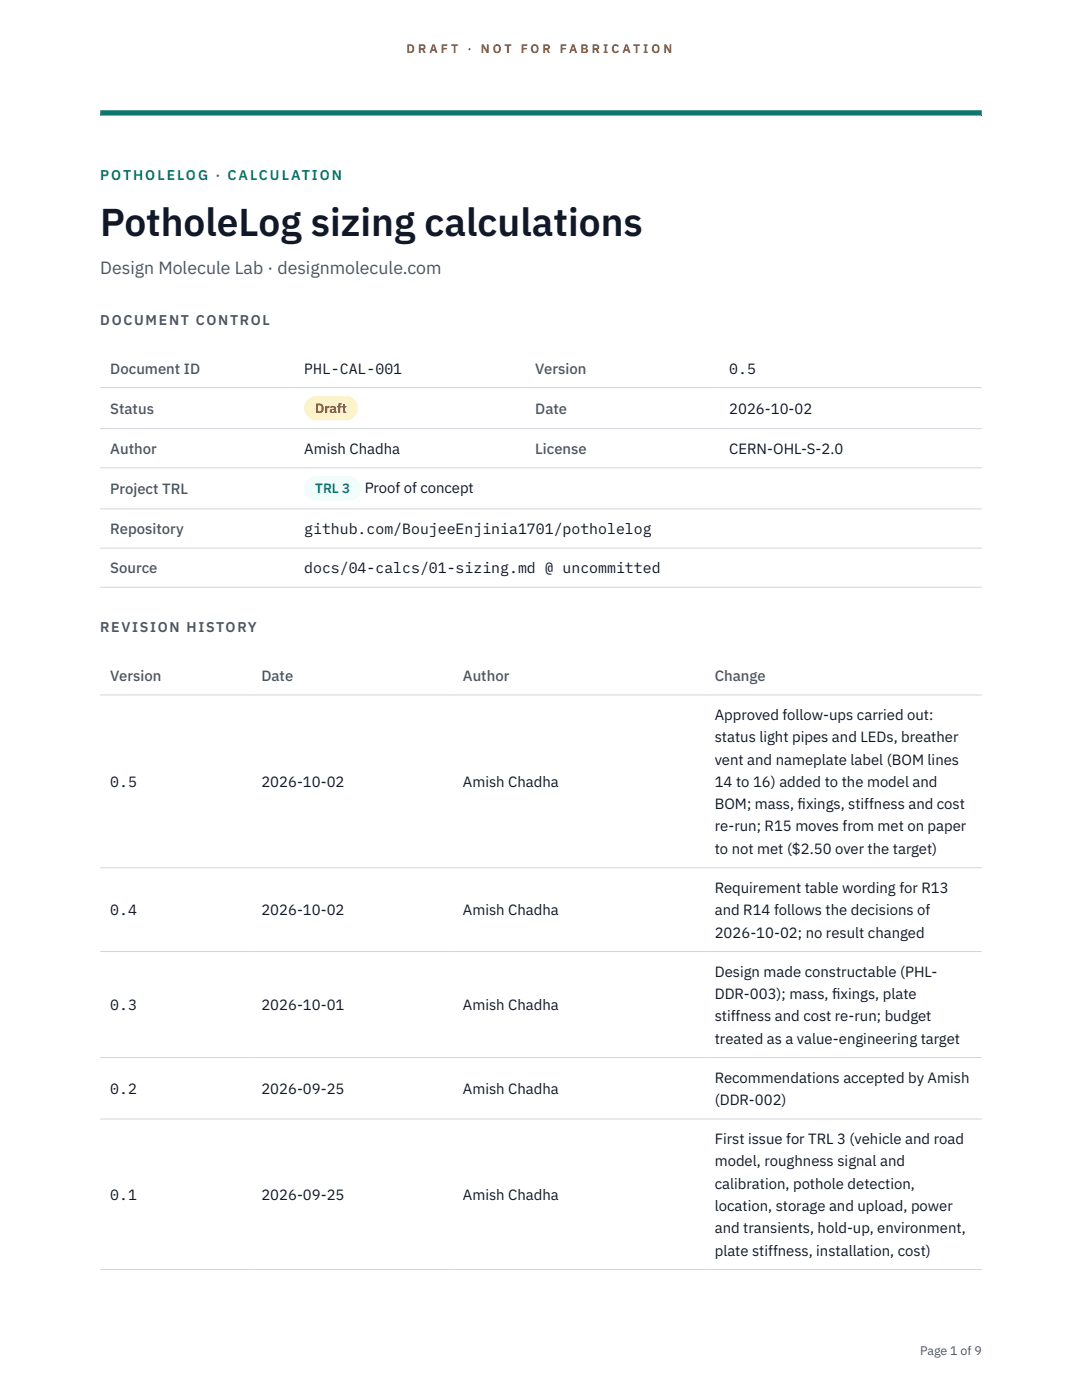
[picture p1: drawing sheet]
<svg xmlns="http://www.w3.org/2000/svg" width="216mm" height="279mm" viewBox="0 0 216 279" stroke-linecap="round" stroke-linejoin="round" font-family="sans-serif">
<defs><g id="words">
<text font-size="7.8" fill="#111827" x="20" y="47.1">PotholeLog sizing calculations</text>
<text font-size="3.5" fill="#4b5563" x="20" y="54.6">Design Molecule Lab · designmolecule.com</text>
<g font-size="3" fill="#4b5563">
<text x="22" y="74.5">Document ID</text>
<text x="106.8" y="74.5">Version</text>
<text x="22" y="82.6">Status</text>
<text x="106.8" y="82.6">Date</text>
<text x="22" y="90.6">Author</text>
<text x="106.8" y="90.6">License</text>
<text x="22" y="98.6">Project TRL</text>
<text x="22" y="106.6">Repository</text>
<text x="22" y="114.4">Source</text>
<text x="22" y="135.9">Version</text>
<text x="52.2" y="135.9">Date</text>
<text x="92.4" y="135.9">Author</text>
<text x="142.6" y="135.9">Change</text>
</g>
<g font-size="3" fill="#111827">
<text x="60.7" y="74.5">PHL-CAL-001</text>
<text x="145.5" y="74.5">0.5</text>
<text x="145.5" y="82.6">2026-10-02</text>
<text x="60.7" y="90.6">Amish Chadha</text>
<text x="145.5" y="90.6">CERN-OHL-S-2.0</text>
<text x="72.8" y="98.5">Proof of concept</text>
<text x="60.7" y="106.6">github.com/BoujeeEnjinia1701/potholelog</text>
<text x="60.7" y="114.4">docs/04-calcs/01-sizing.md @ uncommitted</text>
<text x="142.6" y="143.7">Approved follow-ups carried out:</text>
<text x="142.6" y="148.2">status light pipes and LEDs, breather</text>
<text x="142.6" y="152.6">vent and nameplate label (BOM lines</text>
<text x="22" y="157.1">0.5</text>
<text x="52.2" y="157.1">2026-10-02</text>
<text x="92.4" y="157.1">Amish Chadha</text>
<text x="142.6" y="157.1">14 to 16) added to the model and</text>
<text x="142.6" y="161.5">BOM; mass, f</text>
<text x="159.2" y="161.5">ixings, stiffness and cost</text>
<text x="142.6" y="165.9">re-run; R15 moves from met on paper</text>
<text x="142.6" y="170.4">to not met ($2.50 over the target)</text>
<text x="142.6" y="178.2">Requirement table wording for R13</text>
<text x="22" y="182.7">0.4</text>
<text x="52.2" y="182.7">2026-10-02</text>
<text x="92.4" y="182.7">Amish Chadha</text>
<text x="142.6" y="182.7">and R14 follows the decisions of</text>
<text x="142.6" y="187.1">2026-10-02; no result changed</text>
<text x="142.6" y="194.9">Design made constructable (PHL-</text>
<text x="22" y="201.6">0.3</text>
<text x="52.2" y="201.6">2026-10-01</text>
<text x="92.4" y="201.6">Amish Chadha</text>
<text x="142.6" y="199.4">DDR-003); mass, f</text>
<text x="142.6" y="203.8">stiffness and cost re-run; budget</text>
<text x="166.1" y="199.4">ixings, plate</text>
<text x="142.6" y="208.3">treated as a value-engineering target</text>
<text x="22" y="218.3">0.2</text>
<text x="52.2" y="218.3">2026-09-25</text>
<text x="92.4" y="218.3">Amish Chadha</text>
<text x="142.6" y="216.1">Recommendations accepted by Amish</text>
<text x="142.6" y="220.5">(DDR-002)</text>
<text x="142.6" y="228.3">First issue for TRL 3 (vehicle and road</text>
<text x="142.6" y="232.8">model, roughness signal and</text>
<text x="22" y="239.5">0.1</text>
<text x="52.2" y="239.5">2026-09-25</text>
<text x="92.4" y="239.5">Amish Chadha</text>
<text x="142.6" y="237.2">calibration, pothole detection,</text>
<text x="142.6" y="241.7">location, storage and upload, power</text>
<text x="142.6" y="246.1">and transients, hold-up, environment,</text>
<text x="142.6" y="250.6">plate stiffness, installation, cost)</text>
</g>
<text font-size="2.8" fill="#0f766e" x="20" y="36">POTHOLELOG · CALCULATION</text>
<g font-size="2.8" fill="#4b5563">
<text x="20" y="64.8">DOCUMENT CONTROL</text>
<text x="20" y="126.2">REVISION HISTORY</text>
</g>
<text font-size="2.7" fill="#92400e" x="62.9" y="82.5">Draft</text>
<text font-size="2.7" fill="#0f766e" x="62.9" y="98.5">TRL 3</text>
<g font-size="2.5" fill="#b45309">
<text x="81.1" y="10.5">D R A F T</text>
<text x="93.3" y="10.5">·</text>
<text x="95.9" y="10.5">N O T</text>
<text x="103.9" y="10.5">F O R</text>
<text x="111.7" y="10.5">F A B R I C A T I O N</text>
</g>
<text font-size="2.5" fill="#4b5563" x="183.6" y="270.3">Page 1 of 9</text>
</g></defs>
<path d="M20 23.1h175.9zM20 22h175.9v1.1h-175.9z" fill-rule="evenodd" fill="#0f766e"/>
<path d="M20 77.3h175.9M20 85.5h175.9M20 93.4h175.9M20 101.6h175.9M20 109.4h175.9M20 117.2h175.9M20 138.7h175.9M20 173.2h175.9M20 189.9h175.9M20 211.1h175.9M20 223.3h175.9M20 253.4h175.9" fill="none" stroke="#d1d5db" stroke-width=".2"/>
<path d="M60.7 79h10.7v4.9h-10.7z" fill="#fef3c7"/>
<path d="M60.7 95.1h11.4v4.8h-11.4z" fill="#f0fdfa"/>
<use href="#words"/>
</svg>
